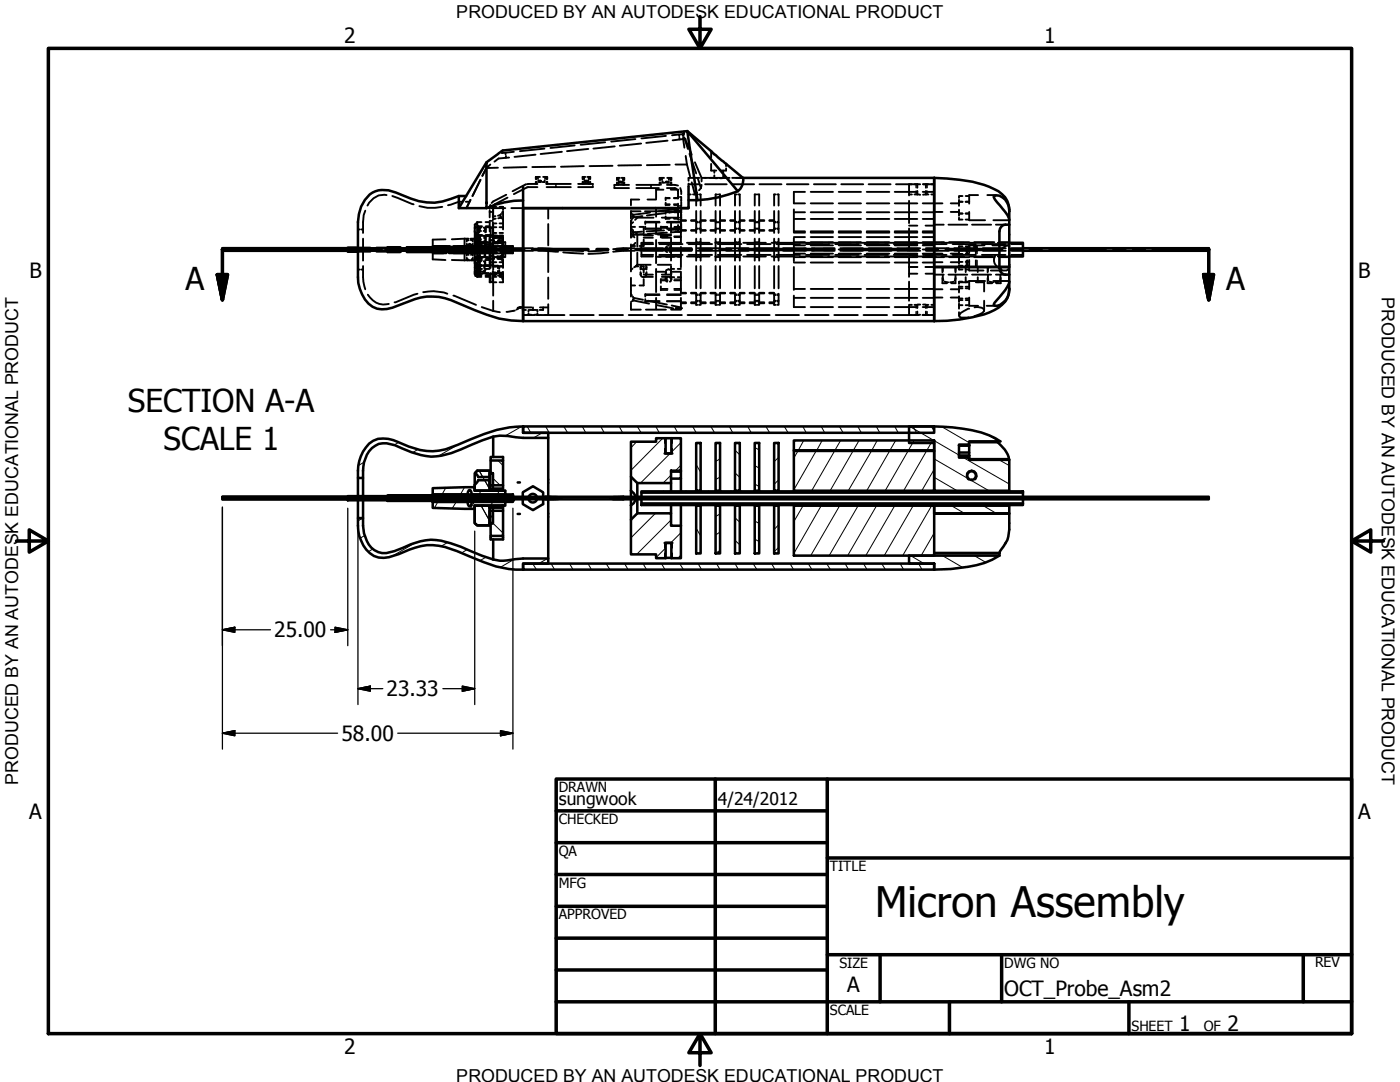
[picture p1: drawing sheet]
<svg xmlns="http://www.w3.org/2000/svg" width="279mm" height="216mm" viewBox="0 0 279 216" stroke-linecap="round" stroke-linejoin="round" font-family="sans-serif">
<defs><g id="words">
<text font-size="8.4" x="174.6" y="183">Micron Assembly</text>
<g font-size="6.3">
<text x="37" y="57.8">A</text>
<text x="244.7" y="57.8">A</text>
<text x="25.5" y="82.3">SECTION A-A</text>
<text x="32.6" y="89.8">SCALE 1</text>
</g>
<g font-size="4.2">
<text x="68.7" y="8.6">2</text>
<text x="208.4" y="8.6">1</text>
<text x="5.9" y="55.5">B</text>
<text x="271.1" y="55.5">B</text>
<text x="54.7" y="127.2">25.00</text>
<text x="77.2" y="138.9">23.33</text>
<text x="68.1" y="147.8">58.00</text>
<text x="5.8" y="163.4">A</text>
<text x="271" y="163.4">A</text>
<text x="169.1" y="198">A</text>
<text x="200.4" y="198.8">OCT_Probe_Asm2</text>
<text x="235.3" y="205.7">1</text>
<text x="245" y="205.7">2</text>
<text x="68.7" y="210.3">2</text>
<text x="208.4" y="210.3">1</text>
</g>
<g font-size="3.6">
<text x="91.1" y="3.6">PRODUCED BY AN AUTODESK EDUCATIONAL PRODUCT</text>
<text x="275.8" y="59.3" transform="rotate(90 275.8 59.3)">PRODUCED BY AN AUTODESK EDUCATIONAL PRODUCT</text>
<text x="3.6" y="156.6" transform="rotate(-90 3.6 156.6)">PRODUCED BY AN AUTODESK EDUCATIONAL PRODUCT</text>
<text x="91.1" y="215.9">PRODUCED BY AN AUTODESK EDUCATIONAL PRODUCT</text>
</g>
<g font-size="3.5">
<text x="111.5" y="160.6">sungwook</text>
<text x="143.3" y="160.7">4/24/2012</text>
</g>
<g font-size="2.8">
<text x="111.5" y="158">DRAWN</text>
<text x="111.5" y="164.4">CHECKED</text>
<text x="111.5" y="170.8">QA</text>
<text x="165.6" y="173.7">TITLE</text>
<text x="111.5" y="177.1">MFG</text>
<text x="111.5" y="183.5">APPROVED</text>
<text x="167.5" y="193.1">SIZE</text>
<text x="200.4" y="193.1">DWG NO</text>
<text x="262.4" y="193">REV</text>
<text x="165.6" y="202.5">SCALE</text>
<text x="225.8" y="205.7">SHEET</text>
<text x="240.2" y="205.7">OF</text>
</g>
</g></defs>
<!-- layer: Hidden (ANSI) -->
<g fill="none" stroke="#000" stroke-width=".38">
<path d="M77.2 38.9a3.4 3.4 0 0 0-3.9 2.1M78.3 39.1l4.2 1.7M93.9 39.9l-.8 1.6 .8-1.6M95.9 35.9l-1.6 3.2M97.9 32.8l-.8 .7-.8 1.6M99.4 33.5h-2.3l-.8 1.6M100.1 30.2v.1M100.9 30.5v.3M101 31.1v.4M101 38.9l-2.6 1.3-.3 .3M101.3 39.4l-2.7 1.5M101.6 31.4l-2.1 .2-.8 .7"/>
<path d="M102.6 30.3l-2.5 .2v-.1M105 36.8l-2.7 1.4M105.1 33.3l-4.6 .2M105.2 37.4l-2.6 1.3M105.3 37.3h2M106.9 30.9l-4.2 .4M106.9 36.3v.4M107 35.3l-.1 .5M107.1 35.3h.7M107.1 35.3v.5M107.1 36.3v.4M107.3 36.7l-2.1 .1"/>
<path d="M107.3 35.3l.1 .3M107.4 35.9l.1 .4h.4M107.6 36.3h.1M107.7 36.1l-.1 .1M107.8 36.1l.1 .1M107.9 36.3h.1M108.4 35.3h.7M108.6 29.7l-4.8 .5M108.7 35.9l-.1 .4h-.3M108.8 35.3v.3M109 35.3v.5M109 36.3v.4"/>
<path d="M109.1 37.3h4.8M109.1 36.7h4.8M109.2 35.3v.5M109.2 36.3v.4M110.8 33.3h-4.6M110.9 36.7v.2M110.9 37.1v.2M112.1 30.3l-4.2 .4M114.7 29l-4.8 .5M115.4 36.7h2.9v.2M116.3 36.3v.4M116.4 35.3h-.1v.5"/>
<path d="M116.5 35.3h.3M116.5 36.3v.4M116.5 33.1l-4.5 .2M116.6 35.6l-.1-.3v.5M116.6 35.9l.1 .4h.2M116.9 36.1h.1M116.9 36.1v.1M117.2 36.1v.1M117.2 35.3h.4M117.4 35.9l-.1 .4h-.1M117.4 29.7l-4.2 .5M117.5 35.6v-.3v.5"/>
<path d="M117.5 36.3v.4M117.7 35.3l.1 .5M117.8 36.3v.4M118.3 37.1v.2h-2.9M120.8 28.4l-4.9 .5M122.2 33.1h-4.5M122.6 37.3v.2h2.9M122.7 29.2l-4.3 .5M123.1 36.4v.5M123.2 35.5l-.1 .4M123.3 35.5h.1v.4M123.4 36.4v.5"/>
<path d="M123.5 36.1l.1 .3h.2M123.7 35.5h-.3v.3M123.7 36.4h.1M123.8 36.3h-.1M124 36.3h.1M124 35.5h.5M124 36.4h.1M124.3 36.1l-.1 .3h-.2M124.3 35.8l.1-.3v.4M124.4 36.4v.5M124.5 35.5l.1 .4M124.6 36.4v.5"/>
<path d="M125.5 36.9h-2.9v.2M126.8 27.7l-4.8 .6M127 37.5h4.5M127 36.9h4.5M127.6 39.8h-1.7v1.2M128 28.6l-4.3 .5M128 33h-4.6M129.2 39.8h1.7M129.9 36.9v.2M129.9 37.3v.2M131.6 36.4v.5M131.7 35.5l-.1 .4"/>
<path d="M131.8 35.5h.1M131.9 36.4v.5M132.1 35.5v.3M132.2 36.1l.1 .3h.4M132.4 37.8h-1.5v1.8M132.5 35.5h-.6v.4M132.8 39.4v.5M132.8 39.6h.9M132.9 36.4h.1M132.9 27.1l-4.9 .5M133 36.3h-.1M133.1 36.9l2.2 .1"/>
<path d="M133.1 36.3h.1M133.1 37.5h1.6l.3 .2M133.2 35.5h.6v.4M133.2 36.4h.1M133.2 28.1l-4.2 .4M133.5 36.1l-.1 .3h-.4M133.5 35.5v.3M133.7 32.9l-4.6 .1M133.8 35.5h.1M133.8 36.4v.5M133.9 37.8h1.4v.2M133.9 35.5l.1 .4"/>
<path d="M134 36.4v.5M134.5 39.6h.8M134.8 32.8h2.3M135.2 37.8l.1 .4M135.3 38v.3M135.3 38.4v1.2M135.3 39.3h.2M135.5 26.9l.1 .3M135.6 27.5v.3M135.8 37.5l.2 1.2M135.8 39.3h.2M136 39.4v.7"/>
<path d="M136.3 27.4v.3M136.3 27.7h.2M136.3 27.7l-2.1 .3M136.3 27.7l.3 1.8M136.4 27.1l-.1-.4v.4M136.5 26.2v.2M136.5 26.5v.2l-2.4 .3M136.5 27.4l.2 .3M136.5 27.7h.2M136.7 27.7l.6 2M136.7 27.7l1.3 3.2M136.8 31.1l.3 1.7"/>
<path d="M137.1 32.8l.6 2.4M137.4 38.8h.5M137.4 36.6v.6M137.4 36.8h2.2M137.6 30.7l1.3 3.9M138 36.4l.7 2.4M138.3 38.8h.4M138.7 32.4l1.3 3.1M139.1 38.4l-.4 .4M139.2 38.8h-.3v2.2M139.3 35.6l.6 1.9M139.5 38.8h.3v2.2"/>
<path d="M139.6 35.5h-2.2v.6M139.9 37.5l-.4 .5M140 35.5v.7M140 35.5h5.6M140 36.9l-.1 .6M140.7 36.8h4.3M141.9 32.7v1.3h1M141.9 30.2v1.2M142.6 35v.5l.5 .1M142.6 34v.5M143.1 38.8h-.3v2.2M143.4 38.8h.3v2.2"/>
<path d="M144.3 35v.5l-.6 .1M144.3 34v.5M144.9 33.6v.4h-.9M144.9 32.7v.4M146.1 35.5h2.2M146.1 36.8h4.4M147 38.8h-.3v2.2M147.3 38.8h.3v2.2M150.9 38.8h-.3v2.2M151.2 38.8h.3v2.2M151.6 36.8h4.4M154.8 38.8h-.3v2.2"/>
<path d="M155.1 38.8h.3v2.2M157 36.8h4.4M160.7 38.3h-2.3v2.3h2.3M161.8 38.3h4.4M162.4 36.8h4.4M167.4 38.3h4.4M167.9 36.8h4.4M173 38.3h4.5M173.4 36.8h4.3M178.6 38.3h4.5M178.8 36.8h4.3M181.4 38.8h.6"/>
<path d="M181.4 36.8v2.2M182.5 38.8h.6M183.1 38.8l.5 .1M183.1 38.1v.7M183.6 36.8h-.5v.7M184.1 38.3h2.3M184.8 38.8l-.6 .1M184.8 38.8h.5M184.8 38.1v.7M185.9 38.8h.5M186.4 36.8h-2.2h.6v.7M191.4 39.9v.4h.7h-.7v.8"/>
<path d="M192.1 39.1h-.7v.4M192.7 39.1h.7M195.2 38.9h-1.8v1.7M197 38.9h1.8M44.4 49.9h2.3M44.4 49.7h2.3M47.9 49.9h4.6M47.9 49.7h4.6M53.7 49.9h4.6M53.7 49.7h4.6M59.4 49.9h4.7M59.4 49.7h4.7"/>
<path d="M65.3 49.9h4.6M65.3 49.7h4.6M69.4 49.5h2.3M69.4 50h2.3M71.1 49.9h4.6M71.1 49.7h4.6M71.4 45.8h.4M71.4 53.8h.4M71.4 50.2h2.5M71.4 49.4h2.5M72.1 45.8h.4M72.1 53.8h.4"/>
<path d="M72.5 53.1a10.5 10.5 0 0 0 .4 4.6M72.5 47.6v4.4M72.6 49.5h4.9M72.6 50h4.9M72.9 42l-.3 .9-.1 3.6M73.4 58.8a3.7 3.7 0 0 0 4.2 1.8M75.1 50.2h5M75.1 49.4h5M76.8 49.9h4.7M76.8 49.7h4.7M77.3 50v.4h2.6M77.3 49.3h2.6"/>
<path d="M78.2 49.5h5.2M78.2 50h5.2M79.9 49.3h-2.6v.4M81.2 49.3h4.9M81.2 50.2h5.1M81.2 50.4h4.9M81.3 49.4h5M82.7 49.9h4.6M82.7 49.7h4.6M83.3 58.6l-4.6 1.7M83.7 41.1a8.9 8.9 0 0 0 4.6 .2M83.7 49.5h22.7"/>
<path d="M83.7 50h22.7M84.5 58.3a10.4 10.4 0 0 1 4.8 .3M86.4 49.1h3.4M86.4 50.4h2.1M86.4 49.2h2.1M86.4 50.5h2.7M86.4 50.5v1.3l2.5 .1M87.4 49.3h5M87.4 50.2h5.1M87.4 50.4h5M87.5 49.4h5M88.5 49.9h4.6"/>
<path d="M88.5 49.7h4.6M88.9 47.8h-2.5v1.3M89.6 50.4h4.3M89.6 49.2h4.3M89.6 50.5h4.3M90.2 51.9h2.5M90.5 59l4.5 1.8M90.5 49.1h7.5M92.3 40.3h-.7l-2.2 .7M92.7 47.6h.7M92.7 47.6v1.5M92.7 50.5v1.4"/>
<path d="M92.7 47.6l-2.5 .2M92.7 51.9h.7M93 40.3h.7M93.2 47.8l.3 .1M93.2 47.8v.4M93.2 48.6v.5M93.2 50.5v.5M93.2 51.4v.5M93.2 49.1h.4M93.2 49.1v.2M93.2 49.4v.2M93.2 50v.2"/>
<path d="M93.2 50.4v.1M93.3 49.3l.3 .2-.3 .3 .3 .3M93.3 50.2l.3 .2-.4 .1M93.3 51.7l-.1 .2h1.2l-.2-.2M93.5 50.1l-.3 .4 .3 .4M93.5 47.6l-.3 .2M93.6 49.1l-.3 .3M93.6 49.1h.1M93.6 49.3h5M93.6 50.2h5.1M93.6 50.4h5M93.6 50.1h.1"/>
<path d="M93.6 50.1l-.3 .2M93.7 49.4h5M93.8 49.1h.1M93.8 50.1h.1M93.9 49.1l.3 .3-.1-.6-.4-.2-.5 .5 .1 .3M93.9 47.6l.5 .2-.4 .1M93.9 50.4l.3 .1M93.9 50.1l.3 .2M94 50.1h.1l.1 .4M94.1 47.6h.6M94.1 51.9h.6M94.2 49.3l-.3 .2 .3 .2-.3 .4"/>
<path d="M94.2 50.2l-.3 .2M94.2 50.5l-.2 .4M94.2 49.1h-.3M94.2 49.9h4.7M94.2 49.7h4.7M94.2 49.1v.2M94.2 49.4v.2M94.2 50v.2M94.2 50.4v.1M94.4 47.8v.4M94.4 48.6v.5M94.4 50.5v.5"/>
<path d="M94.4 51.4v.5M94.7 49.5l.3 .9M94.7 44.8l.3-.1 .1 .1M94.7 45.3h.2M94.7 48.3h3.3M94.7 52.3l.3 .2h-.1v.9M94.7 51.3h3.2M94.7 44.8v.2M94.7 45.1v3.3M94.7 54.6l.2 .1M94.7 52.5l.2 .6M94.7 49.1l.3 .2"/>
<path d="M94.7 51.2l.3 .2M94.9 47.6h.3zM94.9 47.1l.3 .1M94.9 53l.3 .1M94.9 53.1l.3 .2M94.9 53.5h.3h-.3M94.9 48.6h.1M94.9 48l.3 .1M94.9 46.9l.3 .2-.3-.2M94.9 47.6h.3M94.9 48.3v.8M94.9 54.2v.9h.1"/>
<path d="M94.9 54.1h.3M94.9 47.9h.3M94.9 47.7h.3M94.9 48.3h.3v.8l.2-.2M94.9 54.9l.2 .2M94.9 53.3l-.2 .1M94.9 45.3l-.2 .4M94.9 44.7l-.2 .1M94.9 50.4h4.3M94.9 49.2h4.3M95 46.5l-.3-.2 .3 .7M95 47.8l-.3 .7v6.2l.2 .1"/>
<path d="M95 51.2l-.3 .9M95 46.5h-.1v.9M95 49.1l-.3 .2M95 47.3l-.3 .2M95 44.7l.2 .1M95 51.9l-.3 .2M95.1 54l-.2 .2 .3-.2M95.1 53.7l-.1 .4-.3 .1M95.1 45.3h1M95.1 52.5h.1M95.1 46.5h.1M95.1 54.9l1 .1"/>
<path d="M95.2 48.4l-.3 .1M95.2 46.5v.9l-.3-.2M95.2 54.5l-.3 .2M95.2 54.3l-.3 .1M95.2 48.5l-.3 .1M95.2 52.5v.9M95.2 54.2v.9M95.2 54.9l-.1 .2h.1M95.2 52.5l.2 .2M95.2 46.5l.2 .2M95.2 55.2h.1M95.2 44.3h.9"/>
<path d="M95.2 55.2h.9M95.2 52.7l.2 .2h.8M95.2 44.3v3M95.2 47.6v4.7M95.2 52.9v2.3M95.2 46.7l.2 .2M95.2 44.3l-.1 .2M95.2 49.5l.2 .2M95.2 51.7l.2 .2M95.3 45l.1 .1M95.4 54.9l-.2 .2M95.4 48.4l.3-.1-.3 .1"/>
<path d="M95.4 47.2l.3 .2-.3-.2M95.4 47.4l.3 .1M95.4 47.6h.3M95.4 47.2l.3 .2M95.4 53.2l.3 .1M95.4 53.4l.4 .3M95.4 53.1v.9l.3-.1v-.2l-.3-.1M95.4 53.3l.4 .2h-.3M95.4 48.7h.8M95.4 46.9h.8M95.4 54.7h.8M95.4 45.1v.6"/>
<path d="M95.4 46.3v1.2M95.4 48.1v.6M95.4 49.7v.7M95.4 50.9v.6M95.4 51.9v.6M95.4 54.7l-.1 .1M95.4 48.7l-.2 .2M95.4 46.9l-.2 .2M95.4 51.5l-.2 .3M95.4 51.5h.8M95.4 49.7h.8M95.4 45.1h.8"/>
<path d="M95.4 51.9h.8M95.5 48.1h.3v.5M95.5 54.1h.3M95.6 52.9l.2 .1M95.6 46.9l.2 .2M95.7 47.5l.1 .1h-.1M95.7 48.1v.2M95.7 47.4v.1M95.7 53.3v.1M95.7 47.6h.1M95.7 47.9l.1 .1zM95.7 48.3l.4 .1"/>
<path d="M95.7 48.1l-.3 .2M95.7 48.3l-.3 .1M95.7 48.1l-.3 .1M95.7 47.4l.1 .1M95.7 47.5l.1 .1M95.7 45.3v1.1M95.7 47.3v1.2M95.7 48.6v.1M95.7 50.5v.7M95.7 51.9v1.1M95.7 53.5v.7M95.7 54.2h-.3"/>
<path d="M95.7 53.4l.1 .1M95.7 47.9l-.3 .1M95.7 48.2v.1M95.8 53.9l-.1 .2-.3 .1M95.8 50.8v-.6l.5-.2 .3 .2 .2 .3-.1 .3M95.8 48.5v.5l.5 .1 .3-.1 .2-.3-.1-.2M95.8 47.7h-.4l.4 .2M95.8 47.8l-.4 .1h.4M95.8 48l-.1 .1M95.8 47.1v.5h-.3M95.8 53v.5M95.8 54v.5"/>
<path d="M95.8 53h1.2M95.8 54.5h1.2M95.8 54.5l-.2 .2M95.8 54.2l-.4 .2v.3M95.8 47.1h1.2M95.8 48.6h1.2M95.8 48.6l-.2 .2M95.8 48.1h-.1M95.8 53.9l-.1 .1a.95 .95 0 0 0 1.1 0l-.2-.1M95.8 51.1l-.1 .1 .1 .1 1-.1-.2-.1M95.8 48.1l-.1 .2M95.8 53.5v.1"/>
<path d="M95.8 54v.1M95.8 54.1l-.1 .1M95.9 53.7v.2M95.9 47.7v.2M96 52.1l-.2 .1-.1 .3 .1 .4 .2 .1M96 45.4l-.3 .3 .1 .3 .2 .1M96.1 53.1h-1M96.2 53.7h-.8l-.2 .1M96.5 52.1l.3 .4-.3 .5M96.5 45.4l.3 .3-.3 .4M96.6 47.1v.5M96.6 48.1v.5"/>
<path d="M96.6 53v.5M96.6 54v.5M96.8 48.3l-.3 .1M96.8 45.3v1.1M96.8 47.3v1.2M96.8 48.6v.1M96.8 50.5v.7M96.8 51.9v1.1M96.8 53.5v.5M96.9 44.3h.8M96.9 55.2h.8M96.9 45.3h1.1"/>
<path d="M96.9 53.1h.8M96.9 55h.8M97 53.7h.7M97 48.7h1M97 46.9h1M97 54.7h1M97 52.9h1M97 51.5h.7M97 49.7h.7M97 45.1h.7M97 51.9h.7M97.1 41.5h.4"/>
<path d="M97.7 45.5h.3M97.7 52.3h.3M97.7 54.9v1.4h.3M97.7 51.6h.9M97.7 47.9h.9M97.7 44.1h.3M97.7 42v1.4M97.7 44.4v1.8M97.7 46.9v2.2M97.7 50.5v3M97.7 42.3h.3M97.7 47.3h.3"/>
<path d="M97.9 40.9l-.2 .8M97.9 45.5v1.6M97.9 48.8v2.3M97.9 51.8v1.7M97.9 54.5v1.3M97.9 56v.3h.1M97.9 51.1h.7M97.9 51.6h.7M98 41.5h2.8M98.2 45.5h.2M98.2 45.3h.9M98.2 52.3h.9"/>
<path d="M98.2 56.3h.9M98.2 48.7h.2v4.3M98.2 53h1.2M98.2 54.5h1.2M98.2 47.1h1.2M98.2 48.6h1.2M98.2 44.1h.2M98.2 42.3h.2M98.2 46.9h.2M98.2 54.7h.2M98.2 52.9h.2M98.2 47.3h.2"/>
<path d="M98.2 49.1h4.2v.4M98.2 56.3h.2M98.4 47.4h.7M98.4 47h.7M98.4 55.2h.7M98.4 54.8h.7M98.4 44.6h.7M98.4 47.5h.7M98.4 41.3h.7M98.4 54.9h.5M98.4 54.4h.5M98.4 41.3v.4"/>
<path d="M98.4 42v1.4M98.4 44.4v3.2M98.4 54.1v2.2M98.4 47.2h.7M98.4 48.4h.7M98.4 53.2h.7M98.4 54.4h.7M98.4 46.5h.7M98.4 48.3h2.4v1M98.4 41.1v.2M98.4 41.5v2.1M98.4 44.6v4.1"/>
<path d="M98.4 49.7v4.1M98.4 54.9v4.1M98.9 43.1l-.5 .1M98.9 43.6l-.5 .2M99.3 51.6h.6l.2 .2M99.3 51.1l.6 .1M99.4 55l.5 .1 .1 .2M99.4 47.1v.5M99.4 48.1v.5M99.4 53v.5M99.4 54v.5M99.4 53v.1"/>
<path d="M99.4 47.1h.1M99.4 43.6l.5-.2 .2 .2M99.4 48.5v.1M99.4 47.9h.9v1.3h2.1M99.6 47.2v.4M99.6 53.2v.5M99.6 48v.4M99.6 54v.4M99.7 47.4h.7M99.7 47h.7M99.7 55.2h.7M99.7 54.8h.7"/>
<path d="M99.7 45.3h.7M99.7 44.6h.7M99.7 47.5h.7M99.7 52.3h.7M99.7 41.3h.7M99.7 47.2h.7M99.7 48.4h.7M99.7 53.2h.7M99.7 54.4h.7M99.7 46.5h.7M99.9 51.2v.3M99.9 43v.4v-.1"/>
<path d="M99.9 49.3h2.5M99.9 50.2h2.5M99.9 49.4h2.5M99.9 50.4h2.5M99.9 54.7v.4v-.3M100 42.7l-.2 .2-.4 .2M100.1 54.5h-.7M100.1 51l-.2 .2M100.1 49.9h2.3M100.1 49.7h2.3M100.2 55.6l.2 .2M100.2 52l.2 .3"/>
<path d="M100.3 43.6l.1 .2M100.4 41.4v.5M100.4 42.3v3.5M100.4 47.3v3.8M100.4 51.8v1.7M100.4 54.5v1.3M100.4 56v.3h-.7M100.4 54.2l-.1 .2M100.4 50.7l-.2 .2M100.4 42.2l-.2 .2M100.8 50.3v1h-2.4h1.9M102 41.5h2.4"/>
<path d="M102.4 50.4h-2.1v1.2h-.9M102.4 50v.5h-8.1M107.4 49.5l4 .2M107.4 50l4 .2M109.4 41.5v2.1M109.4 44.7v4.3M109.4 50v4.3M109.4 55.4v4.2M112.4 49.8l4 .3M112.4 50.4l4 .2M121.4 49.8l-4 .4M121.4 50.4l-4 .3"/>
<path d="M125.9 46.5l.7 .9M125.9 45.5l.5 .5M125.9 45.3h.8M125.9 42.1v1.5M125.9 48.8v5.4M125.9 55.4v3.8M125.9 42.2h1.9M125.9 57h.8M125.9 42.5l.1 .1M125.9 45.9l.1 .1M125.9 58.7l.2 .2M126.1 43.8l-.2 .3v3.2"/>
<path d="M126.1 47.2l-.2 .2M126.2 53.6l-.3 .2M126.2 46.2l.2 .2M126.3 59.2l.1 .2 1.9 .4M126.4 43v.3v-.2M126.4 44.3l-.5 .4M126.4 46.4v.3M126.4 59.5v.4v-.1M126.7 49.5h-2.3l-2 .2M126.7 50h-2.3l-2 .2M126.7 46.4l.5 .4M126.8 48.5l-.2 .3-.7 .3h.8"/>
<path d="M126.9 53.1l-.3 .2M126.9 53.1h.5M126.9 53v.1M127.2 46.8v2.4M127.2 50.4v2.4M127.2 52.8l-.1 .1M127.2 52.8h2.7M127.2 46.8h2.7M127.6 45.3h.9v1.2M127.8 49.5h4.5M127.8 50h4.5M127.8 53.3v.5"/>
<path d="M127.8 54.3v.5M128 54.5l-.2 .3 .2 .4 .4 .1 .4-.1 .2-.4-.1-.3M128 53l-.2 .3 .2 .4 .4 .1 .4-.1 .2-.4-.1-.3M128 53.1h.5v1.3M128 48.7h2.4M128 50.3v.9h2.3M128 50.9h2.4M128.1 46.2l-1.7 .2M128.2 43.1l-1.8 .3-.2 .2M128.3 46.7l-1.9 .2-.2 .2M128.5 47.8v1.3h-.9M128.5 55.7v1.3h-.9"/>
<path d="M128.5 47.4h1.8M128.5 47h1.8M128.5 55.2h1.8M128.5 54.8h1.8M128.7 42.2h3.8M128.8 44.4h2.8M128.8 45.6h2.8M128.8 44.2v.5M128.8 45.2v.5M128.8 58.7v.5M128.8 59.7v.5M128.8 58.9h2.8"/>
<path d="M129 53.3v.5M129 54.3v.5M129.7 42.4l-3.3 .5-.2-.2M130.3 48.5h-2.3v.8M130.4 43.4h-3.2l-.5 .5M130.9 41.5v1.7M130.9 44.4v2.3M130.9 47.9v4.6M130.9 53.7v4.6M130.9 59.4v2.3M130.9 51.2h1M130.9 54.2h1.7"/>
<path d="M131.3 52.8h2.6M131.3 46.8h2.6M131.4 51.2h4.6M131.4 48.5h4.6M131.6 48.7h4.6M131.6 50.9h4.6M131.9 45.5h1.3M131.9 47.2h1.3M131.9 45.2v.7M131.9 46.7v.7M131.9 55.7v.8M131.9 57.2v.7"/>
<path d="M131.9 55.9h1.3M131.9 57.7h1.3M132.1 47.4h1.8M132.1 47h1.8M132.1 43.4h3.4M132.1 55.2h1.8M132.1 54.8h1.8M132.5 46l-3.5 .2M132.7 42.5l-3.6 .5M132.8 40.4v.6M132.8 42.2v.5M132.8 43.2v.5"/>
<path d="M132.8 54.2v.5M132.8 55.2v.6M132.8 42.4h.9M132.8 43.6h.9M132.8 40.8h.9M132.9 51.2h1.7M133 54.5l-.2-.3 .2-.3 .4-.2 .5 .2 .1 .3-.1 .3M133.1 46.4l-3.8 .3M133.1 44.4h2.8M133.1 45.6h2.8M133.1 58.9h2.8M133.2 49.3l-.2 .1-.2 .4 .2 .4 .2 .1"/>
<path d="M133.2 55.4h-.2l-.2 .4 .2 .3 .2 .1M133.4 42.2h2.1M133.5 49.5h4.5M133.5 50h4.5M133.7 49.3l.2 .1 .1 .4-.1 .4-.2 .1M133.7 55.4h.2l.1 .4M133.9 53.7h.7M133.9 47.6v4.4M133.9 53.1v2.2h.7M134 55.8l-.1 .3-.2 .1M134 54.2v.5M134 55.2v.6"/>
<path d="M134.2 54.2h1.7M134.4 44.3h-.5v2.2M134.5 42.4h1M134.5 43.6h.8M134.5 40.8h.8M134.6 45.5h1.3M134.6 47.2h1.3M134.6 55.9h1.3M134.6 57.7h1.3M134.6 42h.7M134.7 41.7l-3.3 .5M134.8 46.2h1.1l-1.9 .2"/>
<path d="M134.9 44.3h.4M135.2 45.8l-1.8 .1M135.3 53.7h.6M135.3 51.2h.6M135.3 55.3h.6M135.3 42v1.5M135.3 44.9v1.4h.2M135.3 41.7l-.7 .1M135.3 40.6v1.2M135.3 42h.1M135.3 42.1h.2M135.3 42.2l-1.8 .2"/>
<path d="M135.3 42h.2M135.3 43.8h.2M135.3 41.1h.2M135.3 44.3h.2M135.3 45.8h.2M135.7 42.1h.2v1.3M135.7 46.3h.2M135.8 43.4h.2M135.8 42.2h.2M135.8 42h.2M135.8 43.8h.2M135.8 44.3h.2"/>
<path d="M135.9 45.8h-1.1M135.9 59.4v2.1h-1M135.9 44.6v1.4M135.9 46.1v2.2M135.9 49.3v4M135.9 54.4v4h1M135.9 44.1h1M135.9 58.5h1M135.9 45.9h1M135.9 46h1M135.9 43.9h1M136 42.7v1.1"/>
<path d="M136 41.7v.7h-.2M136 40.3v.8h-.2M136 42.4v.1M136 44.6v1M136 45.7v.1h-.2M137.1 51.2h4.5M137.1 48.5h4.5M137.4 48.7h4.7M137.4 50.9h4.7M137.9 44.1h1M137.9 58.5h1M137.9 58.4h1"/>
<path d="M137.9 45.9h1M137.9 46h1M137.9 43.9h1M138.9 44.4h.3M138.9 45.6h.3M138.9 58.9h.3M138.9 48.3h.3M138.9 42.1v4.4M138.9 47.6v4.4M138.9 53.1v4.4M138.9 58.6v2.2h.3M138.9 51.3h.3"/>
<path d="M139.2 49.5h4.6M139.2 50h4.6M139.5 44.4h.3M139.5 45.6h.3M139.5 58.9h.3M139.5 48.3h.3M139.5 51.3h.3M139.8 58.6v2.2h-.3M139.8 44.1h1M139.8 42.1v4.4M139.8 47.6v4.4M139.8 53.1v4.4"/>
<path d="M139.8 58.5h1M139.8 58.4h1M139.8 45.9h1M139.8 46h1M139.8 43.9h1M141.8 44.1h1M141.8 58.5h1M141.8 58.4h1M141.8 45.9h1M141.8 46h1M141.8 43.9h1M142.7 51.2h4.6"/>
<path d="M142.7 48.5h4.6M142.8 44.4h.3M142.8 45.6h.3M142.8 58.9h.3M142.8 48.3h.3M142.8 58.6v2.2h.3M142.8 51.3h.3M142.8 42.1v4.4M142.8 47.6v4.4M142.8 53.1v4.4M143.3 48.7h4.7M143.3 50.9h4.7"/>
<path d="M143.4 44.4h.3M143.4 45.6h.3M143.4 58.9h.3M143.4 48.3h.3M143.4 51.3h.3M143.7 58.6v2.2h-.3M143.7 44.1h1M143.7 42.1v4.4M143.7 47.6v4.4M143.7 53.1v4.4M143.7 58.5h1M143.7 58.4h1"/>
<path d="M143.7 45.9h1M143.7 46h1M143.7 43.9h1M144.9 49.5h4.5M144.9 50h4.5M145.7 44.1h1M145.7 58.5h1M145.7 58.4h1M145.7 45.9h1M145.7 46h1M145.7 43.9h1M146.7 44.4h.3"/>
<path d="M146.7 45.6h.3M146.7 58.9h.3M146.7 48.3h.3M146.7 58.6v2.2h.3M146.7 51.3h.3M146.7 42.1v4.4M146.7 47.6v4.4M146.7 53.1v4.4M147.3 44.4h.3M147.3 45.6h.3M147.3 58.9h.3M147.3 48.3h.3"/>
<path d="M147.3 51.3h.3M147.6 58.6v2.2h-.3M147.6 44.1h1M147.6 42.1v4.4M147.6 47.6v4.4M147.6 53.1v4.4M147.6 58.5h1M147.6 58.4h1M147.6 45.9h1M147.6 46h1M147.6 43.9h1M148.3 51.2h4.5"/>
<path d="M148.3 48.5h4.5M149.1 48.7h4.7M149.1 50.9h4.7M149.6 44.1h1M149.6 58.5h1M149.6 58.4h1M149.6 45.9h1M149.6 46h1M149.6 43.9h1M150.6 49.5h4.5M150.6 50h4.5M150.6 44.4h.3"/>
<path d="M150.6 45.6h.3M150.6 58.9h.3M150.6 48.3h.3M150.6 58.6v2.2h.3M150.6 51.3h.3M150.6 42.1v4.4M150.6 47.6v4.4M150.6 53.1v4.4M151.2 44.4h.3M151.2 45.6h.3M151.2 58.9h.3M151.2 48.3h.3"/>
<path d="M151.2 51.3h.3M151.5 58.6v2.2h-.3M151.5 44.1h1M151.5 42.1v4.4M151.5 47.6v4.4M151.5 53.1v4.4M151.5 58.5h1M151.5 58.4h1M151.5 45.9h1M151.5 46h1M151.5 43.9h1M153.5 44.1h1"/>
<path d="M153.5 58.5h1M153.5 58.4h1M153.5 45.9h1M153.5 46h1M153.5 43.9h1M154 51.2h4.5M154 48.5h4.5M154.5 44.4h.3M154.5 45.6h.3M154.5 58.9h.3M154.5 48.3h.3M154.5 58.6v2.2h.3"/>
<path d="M154.5 51.3h.3M154.5 42.1v4.4M154.5 47.6v4.4M154.5 53.1v4.4M154.9 48.7h4.7M154.9 50.9h4.7M155.1 44.4h.3M155.1 45.6h.3M155.1 58.9h.3M155.1 48.3h.3M155.1 51.3h.3M155.4 58.6v2.2h-.3"/>
<path d="M155.4 42.1v4.4M155.4 47.6v4.4M155.4 53.1v4.4M156.3 49.5h4.5M156.3 50h4.5M158.4 42.4h2.3M158.4 57.7h2.3M158.4 48.3h2.3M158.4 47.3h2.3M158.4 51.3h2.3M158.4 41.8v4.6M158.4 47.5v4.6"/>
<path d="M158.4 53.3v4.5M158.4 59v2.3h2.3M158.4 46.2h2.3M158.4 43.7h2.3M158.4 49h2.3M158.4 46.4h2.3M158.4 49.8h2.3M158.4 52.4h2.3M158.4 50.6h2.3M158.4 59.4h2.3M159.6 51.2h4.5M159.6 48.5h4.5"/>
<path d="M160.8 48.7h4.7M160.8 50.9h4.7M161.8 42.4h4.4M161.8 57.7h4.4M161.8 48.3h4.4M161.8 47.3h4.4M161.8 51.3h4.4M161.8 46.2h4.4M161.8 43.7h4.4M161.8 49h4.4M161.8 46.4h4.4M161.8 49.8h4.4"/>
<path d="M161.8 52.4h4.4M161.8 50.6h4.4M161.8 40.6h4.4M161.8 59.4h4.4M162 49.5h4.6M162 50h4.6M165.3 51.2h4.5M165.3 48.5h4.5M166.7 48.7h4.7M166.7 50.9h4.7M167.4 42.4h4.4M167.4 57.7h4.4"/>
<path d="M167.4 48.3h4.4M167.4 47.3h4.4M167.4 51.3h4.4M167.4 46.2h4.4M167.4 43.7h4.4M167.4 49h4.4M167.4 46.4h4.4M167.4 49.8h4.4M167.4 52.4h4.4M167.4 50.6h4.4M167.4 40.6h4.4M167.4 59.4h4.4"/>
<path d="M167.7 49.5h4.5M167.7 50h4.5M170.9 51.2h4.6M170.9 48.5h4.6M172.5 48.7h4.7M172.5 50.9h4.7M173 42.4h4.5M173 57.7h4.5M173 48.3h4.5M173 47.3h4.5M173 51.3h4.5M173 46.2h4.5"/>
<path d="M173 43.7h4.5M173 49h4.5M173 46.4h4.5M173 49.8h4.5M173 52.4h4.5M173 50.6h4.5M173 40.6h4.5M173 59.4h4.5M173.4 49.5h4.5M173.4 50h4.5M176.6 51.2h4.5M176.6 48.5h4.5"/>
<path d="M178.4 48.7h4.7M178.4 50.9h4.7M178.6 42.4h4.5M178.6 57.7h4.5M178.6 48.3h4.5M178.6 47.3h4.5M178.6 51.3h4.5M178.6 46.2h4.5M178.6 43.7h4.5M178.6 49h4.5M178.6 46.4h4.5M178.6 49.8h4.5"/>
<path d="M178.6 52.4h4.5M178.6 50.6h4.5M178.6 40.6h4.5M178.6 59.4h4.5M179.1 49.5h4.5M179.1 50h4.5M181.4 48.6h1.7M181.4 40.1v4.4M181.4 45.6v4.4M181.4 51.1v4.1M181.4 56.2v3.8M181.4 51.1h1.7"/>
<path d="M181.4 53.3h1.7M181.4 45h1.7M181.4 54.6h1.7M182.2 51.2h4.6M182.2 48.5h4.6M184.1 42.4h2.3M184.1 57.7h2.3M184.1 48.3h4.3M184.1 47.3h2.3M184.1 51.3h4.3M184.1 46.2h2.3M184.1 43.7h2.3"/>
<path d="M184.1 49h2.3M184.1 46.4h2.3M184.1 49.8h2.3M184.1 52.4h2.3M184.1 50.6h4M184.1 40.6h4M184.1 59.4h2.3M184.2 48.7h4.7M184.2 50.9h4.7M184.7 48.6h1.7M184.7 51.1h1.7M184.7 53.3h1.7"/>
<path d="M184.7 45h1.7M184.7 54.6h1.7M184.8 49.5h4.6M184.8 50h4.6M186.4 54.8h1.9M186.4 52.3h1.7M186.4 42.3h1.7M186.4 44.8h1.9M186.4 59.4h1.7M186.4 57.7h1.7M187.9 51.2h4.5M187.9 48.5h4.5"/>
<path d="M188.1 55.4v1.1h.9M188.1 53.3v1.1M188.2 54.9l.1 1M188.2 53.3v.8M188.5 56.2l.7 .1M189.3 54.8h3.7M189.3 44.8h3.7M189.4 48.3h4M189.4 51.3h4M189.7 52.3h1.7M189.7 42.3h1.7M189.7 50.6h1.7"/>
<path d="M189.7 40.6h1.7M189.7 59.4h1.7M189.7 57.7h1.7M190.1 48.7h4.7M190.1 50.9h4.7M190.3 56.2l-.7 .1M190.4 49.5h4.6M190.4 50h4.6M190.7 55.6l-.1 .3M190.7 53.3v1.1M190.7 54.9v1.6h-.8M191.4 49.7v1"/>
<path d="M191.4 41.8v.8h.7h-.7v.5M191.4 56.3h1.7M191.4 53h.7M191.4 43.4v.4h.7M191.4 53.7v.1h.7M191.4 51.5v1.1M191.4 53v.5M191.4 57.1v.4M191.4 59.1v.8M191.4 52.3h.7M191.4 50.7h.7M191.4 50h.7"/>
<path d="M191.4 59.6h.7M191.4 57.2h.7M192.1 56.2h-.7v.4M192.1 57.5h-.7v.9M192.1 59.9h-.7v.4M192.1 49.1h-.7v.3M192.7 53h.7M192.7 43.8h.7M192.7 40.3h.7M192.7 53.8h.7v.2h2.9M192.7 52.3h.7M192.7 42.6h.7"/>
<path d="M192.7 50.7h.7M192.7 49.1h.7M192.7 50h.7M192.7 59.6h.7M192.7 57.2h.7M192.7 56.2h.7M192.7 57.5h.7M192.7 59.9h.7M192.7 53.3v1M192.7 55.3v1M192.8 49.3h.7M193 49.3v1.3"/>
<path d="M193 51.9v1.4M193.4 42.3v1.6h3.2M193.4 51.9v1.6M193.4 59.4v1.6h1.8M193.5 51.2h4.6M193.5 48.5h4.6M194 54.8h3.8M194 44.8h3.8M194.3 49.3h.7M194.4 48.3h4M194.4 51.3h4M194.8 56.3h1.6v1.9"/>
<path d="M194.8 49.3v1.3M194.8 51.9v1.4M195.1 53.3v1M195.1 55.3v1M196 48.7h4.7M196 50.9h4.7M196.2 49.5h4.5M196.2 50h4.5M196.5 49h-3.1v1.4M196.6 56.1h-3.2v1.6M197.1 55.4v1.1h.9M197.1 53.3v1.1"/>
<path d="M197.2 54.9v1M197.2 53.3v.8M197.5 56.2l.7 .1M197.7 54h3M198.1 49h3M198.2 43.9h3.2M198.2 56.1h3.2M198.6 51a1.9 1.9 0 0 0 1.3 2.8M198.8 54.8h1.9M198.8 44.8h1.9M199.1 51.2h2.3M199.1 48.5h2.3"/>
<path d="M199.3 56.2l-.7 .1M199.4 48.3h2M199.4 51.3h2M199.6 54.9v1M199.6 53.3v.8M199.7 55.4v1.1h-.9M199.7 53.3v1.1M201.4 49.5l-.1-.5h-.4l-1.4 1M201.4 53.1a.75 .75 0 0 1-.6 .9M201.4 52.8v.2M201.8 48.7h2.4M201.8 50.9h2.4"/>
<path d="M201.9 49.5h2.3M201.9 50h2.3M96.1 61.3l2.3 .7M98.4 62l1.4 .3M98.4 60v2M102.7 62l-1.6 .2M103.6 61.3l-.3 .1M103.6 61.5l-.5 .3M103.6 61.3h.2l-.2 .1M103.8 61.3h.2l-.2 .1M104.2 61.3h1.9M104.3 61.7v.1h.7"/>
<path d="M104.3 61.3v.2M104.4 62.9h2.3M105.5 62.5v.4l.5-.1M105.5 61.8v.4M105.7 61.8h1.4M106.4 61.3v.2M106.4 61.7v.1M106.7 62.8l.6 .1M107.3 62.9h5.3M107.3 61.8v.4M107.3 62.5v.4M107.8 61.3h1.6"/>
<path d="M108.4 61.7v.1h-.7M108.4 61.3v.2M109.4 60.7v2.2M113.8 62.9h4.7M119.6 62.9h4.7M125.5 62.9h4.7M125.9 60.5v1.3h2M126 60.1l-.1 .2M126.2 60.1l.2-.2 3.1 .7M128.8 60.1h2.8M128.9 61.8h4M129.3 60l3.8 .8"/>
<path d="M131.1 60.9l3.3 .6M131.4 62.9h4.7M133.1 60.1h2.8M134 61l1.9 .3M134.9 61.5l1 .1M135.9 61.7v.1h-2M135.9 60.3h1M135.9 60.5h1M137.2 62.9h4.7M137.9 60.3h1M137.9 60.5h1M138.9 60h.3"/>
<path d="M139.5 60h.3M139.8 60.3h1M139.8 60.5h1M141.8 60.3h1M141.8 60.5h1M142.8 60h.3M143.1 62.9h4.7M143.4 60h.3M143.7 60.3h1M143.7 60.5h1M145.7 60.3h1M145.7 60.5h1"/>
<path d="M146.7 60h.3M147.3 60h.3M147.6 60.3h1M147.6 60.5h1M148.9 62.9h4.7M149.6 60.3h1M149.6 60.5h1M150.6 60h.3M151.2 60h.3M151.5 60.3h1M151.5 60.5h1M153.5 60.3h1"/>
<path d="M153.5 60.5h1M154.5 60h.3M154.8 62.9h4.6M155.1 60h.3M160.7 62.9h4.7M161.8 61.3h4.4M166.5 62.9h4.7M167.4 61.3h4.4M172.3 62.9h4.7M173 61.3h4.5M178.2 62.9h4.9M178.6 61.3h4.5"/>
<path d="M181.4 60.8h.6M181.4 61v1.9M182.5 60.8h.6M183.1 60.8v.7M183.1 62.2v.7M183.6 60.8h-.5M183.6 62.8l-.5 .1M184.1 62.9h2.3M184.1 61.3h2.3M184.2 60.8h.6M184.8 62.2v.7l-.6-.1M184.8 60.8h.5"/>
<path d="M184.8 60.8v.7M185.9 60.8h.5M191.4 60.6v1M191.4 62.3v.7M191.4 60.9h.7M192.7 60.9h.7M193.4 61.6a3.9 3.9 0 0 0-1.9 1.3v.3l.4 .2 1.4-.1M194.5 61.3h1.1a.76 .76 0 0 1 .8 .7 4.1 4.1 0 0 1-2 1.1M196.4 60v1.9M196.9 61h1.8"/>
</g>
<!-- layer: Hidden Narrow (ANSI) -->
<g fill="none" stroke="#000" stroke-width=".25">
<path d="M132.8 39.4h.9M134.5 39.4h.8M182.8 36.8v.7M182.8 38.1v.7M185 36.8v.7M185 38.1v.7M95.5 45.3v1.1M95.5 47.3v1M96.6 53.1h1M96.6 54.4h1M96.6 47.2h1M96.6 48.5h1"/>
<path d="M97 45.3v1.1M97 47.3v1M98.4 47.1h.7M98.4 48.6h.7M98.4 53h.7M98.4 54.5h.7M98.6 53.1h.9M98.6 54.4h.9M98.6 47.2h.9M98.6 48.5h.9M99.7 47.1h.7M99.7 48.6h.7"/>
<path d="M99.7 53h.7M99.7 54.5h.7M128.8 44.2h2.8M128.8 45.7h2.8M128.8 58.7h2.8M131.9 45.2h1.3M131.9 47.4h1.3M131.9 55.7h1.3M131.9 57.9h1.3M132.8 50.2a.75 .75 0 0 1 .6-1.2 .75 .75 0 0 1 .6 1.2M132.8 42.2h.9M132.8 43.7h.9"/>
<path d="M132.8 41h.9M133.1 44.2h2.8M133.1 45.7h2.8M133.1 58.7h2.8M134.5 42.2h.8M134.5 43.7h.8M134.5 41h.8M134.6 45.2h1.3M134.6 47.4h1.3M134.6 55.7h1.3M134.6 57.9h1.3M138.9 44.2h.3"/>
<path d="M138.9 45.7h.3M138.9 58.7h.3M139.5 44.2h.3M139.5 45.7h.3M139.5 58.7h.3M142.8 44.2h.3M142.8 45.7h.3M142.8 58.7h.3M143.4 44.2h.3M143.4 45.7h.3M143.4 58.7h.3M146.7 44.2h.3"/>
<path d="M146.7 45.7h.3M146.7 58.7h.3M147.3 44.2h.3M147.3 45.7h.3M147.3 58.7h.3M150.6 44.2h.3M150.6 45.7h.3M150.6 58.7h.3M151.2 44.2h.3M151.2 45.7h.3M151.2 58.7h.3M154.5 44.2h.3"/>
<path d="M154.5 45.7h.3M154.5 58.7h.3M155.1 44.2h.3M155.1 45.7h.3M155.1 58.7h.3M192.8 49.3v1.3M192.8 51.9v1.4M195 49.3v1.3M195 51.9v1.4M128.8 60.2h2.8M133.1 60.2h2.8M138.9 60.2h.3"/>
<path d="M139.5 60.2h.3M142.8 60.2h.3M143.4 60.2h.3M146.7 60.2h.3M147.3 60.2h.3M150.6 60.2h.3M151.2 60.2h.3M154.5 60.2h.3M155.1 60.2h.3M182.8 60.8v.7M182.8 62.2v.7M185 60.8v.7"/>
<path d="M185 62.2v.7M132.7 87.4v1.1M132.7 89.5v1M134.2 87.4v1.1M134.2 89.5v1M193.3 95.8a1.09 1.09 0 0 1 0-1.8 1.12 1.12 0 0 1 1.4 .2 1.12 1.12 0 0 1 .1 1.4l-.2 .2M132.7 108.3v1M132.7 110.4v1M134.2 108.3v1M134.2 110.4v1"/>
</g>
<!-- layer: Hidden (ANSI) -->
<g fill="#000">
<circle cx="107.9" cy="36.1" r=".19"/>
<circle cx="117.2" cy="36.1" r=".19"/>
<circle cx="124" cy="36.3" r=".19"/>
<circle cx="133.2" cy="36.3" r=".19"/>
<circle cx="136.7" cy="27.7" r=".19"/>
<circle cx="94.7" cy="44.8" r=".19"/>
<circle cx="94.9" cy="46.9" r=".19"/>
<circle cx="94.9" cy="48.4" r=".19"/>
<circle cx="94.9" cy="48.1" r=".19"/>
<circle cx="94.9" cy="48.7" r=".19"/>
<circle cx="95.7" cy="54.2" r=".19"/>
<circle cx="95.7" cy="48.1" r=".19"/>
<circle cx="95.7" cy="48.3" r=".19"/>
<circle cx="95.7" cy="47.5" r=".19"/>
<circle cx="95.7" cy="47.9" r=".19"/>
<circle cx="95.7" cy="47.8" r=".19"/>
<circle cx="95.7" cy="53.5" r=".19"/>
<circle cx="95.7" cy="53.7" r=".19"/>
<circle cx="95.7" cy="47.4" r=".19"/>
<circle cx="95.7" cy="48.2" r=".19"/>
<circle cx="95.7" cy="47.6" r=".19"/>
<circle cx="95.7" cy="47.7" r=".19"/>
<circle cx="95.7" cy="53.9" r=".19"/>
<circle cx="126.4" cy="43.3" r=".19"/>
<circle cx="103.8" cy="61.3" r=".19"/>
<circle cx="135.9" cy="61.5" r=".19"/>
</g>
<!-- layer: Visible (ANSI) -->
<g fill="none" stroke="#000" stroke-width=".51">
<path d="M91.6 39.1a12.3 12.3 0 0 1-8 1l-4.6-1.7a4.8 4.8 0 0 0-6.9 2.8l-.5 1.5-.2 1.6v11a7.3 7.3 0 0 0 3 5.9 4.8 4.8 0 0 0 3.9 .2l2.2-.8a11.4 11.4 0 0 1 9.5-.7l4.8 2a21.7 21.7 0 0 0 9.6 2.2v-22.6M93 39.1h-1.4v2.4M97.1 32.4l3.2-2.4 36.9-3.8 11.1 9.3M97.1 32.4v9.1h-5.5zM104.4 37.2v4.3h33v-4.3M147.3 38.2l-10.1-12 2 13.7M148.3 35.5a2.88 2.88 0 0 1-1 2.7 24.4 24.4 0 0 1-9.9 1.7M148.3 35.5h38.1M186.4 35.5a35.5 35.5 0 0 1 11 1.8 5.3 5.3 0 0 1 4 4.5v11.5h-15M186.4 35.5v28.6M44.4 49.5h25h-25v.5h25h-25M71.4 49.4h-2v.8h2"/>
<path d="M104.4 41.5v22.6h82M104.4 40a17.9 17.9 0 0 0-7.3 1.5M104.4 41.5h33M199.5 53.3h1.9v1.5M201.4 44.8a1.47 1.47 0 0 0-1.9 1.4v7.3a1.46 1.46 0 0 0 1.9 1.3M201.4 42.2a2.76 2.76 0 0 0-2.9-3.1h-.1a1.59 1.59 0 0 0 .6 1.3l1.1 1.3a4.3 4.3 0 0 1 1.3 2.2M201.4 54.8v3a4.7 4.7 0 0 1-3 4.1 28.7 28.7 0 0 1-12 2.2M201.4 56.2a10.2 10.2 0 0 1-2.9 4.2l-.2 .4 .1 .2a1.54 1.54 0 0 0 1.7-.5 3.2 3.2 0 0 0 1.3-2.9M201.4 48.5h2.8v2.7h-2.8M204.2 49.5h37v.5h-37M44.4 99.1h65l2.6 .3-1.6 .2h-66zM44.4 99.1h58v.2h-58z"/>
<path d="M44.4 99.5h58v.1h-58zM69.4 99h33v.1h-33zM69.4 99.6h33v.2h-33zM71.4 95.4v3.6M71.4 99.8v3.6M72.5 95.4v3.6M72.5 99.8v3.6M73.7 88.5a5.3 5.3 0 0 1 5.7-.3 13.5 13.5 0 0 0 8.2 1.7l1.3-.2 2.4-.9a41.5 41.5 0 0 1 10.4-3.5l2.7-.2v1.3h5v1l-6.5-.2a9.6 9.6 0 0 0-6.7 .7 48.7 48.7 0 0 1-8.1 3 12.2 12.2 0 0 1-7.7-1.4 6.3 6.3 0 0 0-4.8-.9 5.4 5.4 0 0 0-3.1 5.3v1.5h-1.1a8.5 8.5 0 0 1 2.3-6.9zM77.3 98.9h25.1zM77.3 99.8h25.1v.1h-25.1zM77.3 98.9v.1M86.4 98.7h16v.1h-16z"/>
<path d="M86.4 98.8v.1M86.4 99.9v.1M93.3 98.7h-6.9v-1.3l8.3-.2v.7h6.1v.8h-6.6M93.3 98.7l.3-.9h.3l.3 .9M93.3 98.7h.1M94.1 98.7h.1M94.7 94.4l.5-.5h2.5v3.6h2.6v.4h-5.6zM95.2 93.9h2.5v1.3h-2.3l-.5-.8zM95.4 95.8h2.3v1.7h2.6v.4h-5.6v-1.1zM97.7 94.4h.7v2.5h-.7zM97.9 91.9h2.5v4.9h-2v-2.4h-.5zM97.9 91.9v-.7h2.5v.7"/>
<path d="M98.4 96.9v.6M98.4 87.1v4.1M100.4 96.8v1.1M102.4 98.8v.1M102.4 98.9v.1M102.4 99.9v.1M103.3 96.3h.5M104.3 99.6v1l2.1 1.2 2-1.2v-1M104.3 99.1v-.9l2.1-1.2 2 1.2v.9M104.4 85.1h82v1.3h-82zM105.5 99.2a.86 .86 0 0 1 .8-.6 .86 .86 0 0 1 .9 .6M107.2 99.6a.86 .86 0 0 1-.9 .7 .86 .86 0 0 1-.8-.6"/>
<path d="M108.8 99.6h15.6M108.8 99.1h15.6M109.4 87.4v11.7M109.4 99.6v11.8M124.4 99.1h116.8v.5h-116.8M124.4 99.1l-1.8 .1-.8 .2a4.1 4.1 0 0 0 2.6 .2M125.9 88.1h5v-.7h1.9v3.1h1.2v-3.1h1.9v6.5h-2v2.5h-6.7l-1.3-1.3zM125.9 97.9l.6 .5 .3 .7M125.9 95.1v4M125.9 99.6v4.1M126.8 99.6l-.3 .8-.6 .4M127.2 96.4v2.7"/>
<path d="M127.2 99.6v2.8M128 98h76.2v.3h-76.2zM128 98.3v.8M128 99.6v.9M132.7 90.5h1.5M132.8 87.4h1.2M133.9 94.1h2v1.4h-2M133.9 96.4v1.6M135.9 93.9v.2M135.9 95.5v2.5M138.9 88.4h.9v9.5h-.9zM138.9 97.9v.1"/>
<path d="M139.8 97.9v.1M142.8 88.4h.9v9.5h-.9zM142.8 97.9v.1M143.7 97.9v.1M146.7 88.4h.9v9.5h-.9zM146.7 97.9v.1M147.6 97.9v.1M150.6 88.4h.9v9.5h-.9zM150.6 97.9v.1M151.5 97.9v.1M154.5 88.4h.9v9.5h-.9zM154.5 97.9v.1"/>
<path d="M155.4 97.9v.1M158.4 87.9h28v2h-28zM158.4 90h28v7.9h-28zM158.4 89.9v.1M158.4 97.9v.1M181.4 85.1a47.1 47.1 0 0 1 14.4 1.2l1.6 .6 2.2 1.2h-6.2v.6h-2v2.6h2v.5h8v6.1h-15v-9.5h-5zM186.4 97.9v.1M191.4 88.9h2M191.4 90.9h2M191.4 90.3h2M193.4 88.9v2M193.4 88.7v.2"/>
<path d="M193.4 90.9v.4M193.4 91.6h8M193.4 88.2h5.7M198.9 88.1l.2 .1M199.1 88.2a5.7 5.7 0 0 1 2.3 3.4M201.4 91.6v.2M201.4 97.9v.1M204.2 98.3v.8M204.2 99.6v.9M71.4 103.4h1.1a7.7 7.7 0 0 0 1.6 5.9 3.9 3.9 0 0 0 4.6 .7l1.6-.7a11.4 11.4 0 0 1 9.6-.9l2 .7a32.6 32.6 0 0 0 7.9 2.8h.7a40.3 40.3 0 0 1 8.9-.5v1.1h-5v1.2a18.2 18.2 0 0 1-7.9-1.6l-2.7-1a18.3 18.3 0 0 0-7.4-2.3 13.2 13.2 0 0 0-6.8 1.8 5.4 5.4 0 0 1-5.8-.2 8.2 8.2 0 0 1-2.4-7zM86.4 100h16v.1h-16zM93.2 100.1h.1"/>
<path d="M93.3 100.1h-6.9v1.2l8.3 .2v-.6h6.1v-.8h-6.6M93.3 100.1l.3 .9h.3l.3-.9M94.2 100.1h.1M94.7 100.9h5.6v.4h-2.6v3.5h-2.5l-.5-.4zM96.1 100.9h.3M97.7 101.9h.7v2.5h-.7zM97.9 106.9v.7h2.5v-.7M98.4 101.9h2v5h-2.5v-2.5h.5zM98.4 101.3v.6M98.4 107.6v4M100.4 100.9v1M103.3 102.6h.5"/>
<path d="M104.4 112.5h82v1.2h-82zM125.9 103.7l1.3-1.3h6.7v2.5h2v6.5h-1.9v-3.1h-1.2v3.1h-1.9v-.8h-5zM128 100.5h76.2v.3h-76.2zM132.7 108.3h1.5M132.8 111.4h1.2M133.9 100.8v1.6M135.9 100.8v4.1M138.9 100.9h.9v9.5h-.9zM138.9 100.8v.1M139.8 100.8v.1M142.8 100.9h.9v9.5h-.9zM142.8 100.8v.1"/>
<path d="M143.7 100.8v.1M146.7 100.9h.9v9.5h-.9zM146.7 100.8v.1M147.6 100.8v.1M150.6 100.9h.9v9.5h-.9zM150.6 100.8v.1M151.5 100.8v.1M154.5 100.9h.9v9.5h-.9zM154.5 100.8v.1M155.4 100.8v.1M158.4 100.9h28v10h-28zM158.4 100.8v.1"/>
<path d="M186.4 100.9h15v1.5h-15zM186.4 100.8v.1M186.4 110.4h13.1M199.5 110.9h-18.1v1.6h5M199.5 110.9a14.9 14.9 0 0 1-6.3 2.2l-3.4 .4-3.4 .2v-1.2M201.4 102.4l-15 .1h15a14.8 14.8 0 0 1-.4 5.3l-.7 1.2a2.14 2.14 0 0 0-.8 1.9M201.4 100.8v.1"/>
<circle cx="193.9" cy="94.9" r=".86"/>
</g>
<g fill="#000">
<circle cx="77.3" cy="99.8" r=".25"/>
<circle cx="86.4" cy="98.7" r=".25"/>
<circle cx="100.3" cy="97.9" r=".25"/>
<circle cx="100.8" cy="98.7" r=".25"/>
<circle cx="102.4" cy="99.8" r=".25"/>
<circle cx="86.4" cy="100.1" r=".25"/>
<circle cx="100.3" cy="100.9" r=".25"/>
<circle cx="100.8" cy="100.1" r=".25"/>
</g>
<!-- layer: Section Line (ANSI) -->
<g fill="none" stroke="#000" stroke-width=".7">
<path d="M43.4 54.8h2l-1 5zM55.4 49.8h-11v10M57.2 49.8h2.1M61.1 49.8h2.1M65 49.8h11.1M77.9 49.8h2M81.7 49.8h2.2M85.7 49.8h11M98.5 49.8h2.1M102.4 49.8h2.1M106.3 49.8h11M119.1 49.8h2.2"/>
<path d="M123.1 49.8h2.1M126.9 49.8h11.1M139.8 49.8h2.1M143.7 49.8h2.1M147.6 49.8h11M160.4 49.8h2.2M164.3 49.8h2.1M168.2 49.8h11.1M181 49.8h2.2M185 49.8h2.1M188.8 49.8h11.1M201.7 49.8h2.1"/>
<path d="M205.6 49.8h2.2M209.5 49.8h11M222.3 49.8h2.2M226.3 49.8h2.1M230.2 49.8h11v10M240.2 54.8h2l-1 5z"/>
</g>
<path d="M43.4 54.8l1 5zM43.4 54.8h2l-1 5zM240.2 54.8l1 5zM240.2 54.8h2l-1 5z" fill="#000" stroke="#000" stroke-width=".7"/>
<!-- layer: Border (ANSI) -->
<g fill="none" stroke="#000" stroke-width=".7">
<path d="M9.7 9.7h260v196.5h-260zM139.7 3.3v6.4l-2.2-3.9h4.4l-2.2 3.9M3.3 107.9h6.4l-3.9-2.2v4.5l3.9-2.3M269.7 107.9l3.9 2.3v-4.5l-3.9 2.2h6.4M111 155.4h158.7v50.8h-158.7zM142.7 155.4v50.8M165.1 155.4v50.8M111 161.8h54.1M111 168.1h54.1M111 174.5h54.1M165.1 171.2h104.6M111 180.8h54.1"/>
<path d="M111 187.2h54.1M111 193.5h54.1M111 199.9h158.7M165.1 190.5h104.6M175.6 190.5v9.4M189.5 199.9v6.3M199.9 190.5v9.4M225.3 199.9v6.3M260.1 190.5v9.4M139.7 206.2l2.2 3.9h-4.4l2.2-3.9v6.4"/>
</g>
<!-- layer: Hatch (ANSI) -->
<g fill="none" stroke="#000" stroke-width=".2">
<path d="M47.3 99.5l-.2 .1M47.6 99.1l-.3 .5M48 99.1l-.2 .2M51.3 99.1l-.3 .5M53.7 99.5l-.2 .1M54.4 99.1l-.3 .2M54.9 99.1l-.2 .5M58.6 99.1l-.3 .5M60 99.5l-.2 .1M60.7 99.1l-.2 .2M62.3 99.1l-.3 .5M66 99.1l-.3 .5"/>
<path d="M66.4 99.5l-.2 .1M67.1 99.1l-.3 .2M69.6 99.1l-.3 .5M72.3 99l.2 .1M72.7 92.2l-1.2 .7M72.7 99.5l-.2 .1M73.3 99.1l-.3 .5M73.4 99.1l-.2 .2M73.4 99.6l.3 .2M77 99.1l-.4 .5M78.6 99l.3 .1M79.1 99.5l-.2 .1"/>
<path d="M79.5 99.8l-.1 .1M79.6 88.3l-1 .5M79.8 99.1l-.3 .2M79.8 99.6l.2 .2M80.5 98.9h-.1M80.6 99.1l-.3 .5M83.4 89.7l-1 .6M83.9 99.8v.1M84.3 99.1l-.3 .5M85 99l.2 .1M85 98.9h-.2M85.4 99.5l-.2 .1"/>
<path d="M86.1 99.1l-.2 .2M86.1 99.6l.3 .2M87.9 99.1l-.3 .5M88.5 99.8l-.1 .1M89 97.3l-.8 1.4 .1 .1M89.5 98.9h-.2M91.3 88.8l-3.8 2.2M91.3 99l.3 .1M91.6 99.1l-.3 .5M91.8 99.5l-.2 .1M92.5 99.1l-.3 .2M92.5 99.6l.2 .2"/>
<path d="M92.6 98.7l.2 .1M92.7 97.2l-.8 1.5M93 99.8l-.2 .1M93.9 98.9h.1M95.2 99.1l-.2 .5M96 97.9l-.4 .8M96.3 95.2l-.7-1.3 2.3 4-1.2-2.1M97.2 98.7l.1 .1M97.5 99.8l-.2 .1M97.7 99l.2 .1M98 94.4l-.3 .5M98.1 99.5l-.2 .1"/>
<path d="M98.4 95.4l1.4 1.4M98.4 98.9h.1M98.8 99.1l-.2 .2M98.8 99.6l.3 .2M98.9 99.1l-.2 .5M99.4 91.9l1 1M99.6 97.9l-.3 .8M101.7 98.7l.1 .1M101.9 99.8v.1M102.6 99.1l-.3 .5M104 85.2l-3.1 1.7M105.2 85.1l.7 1.3"/>
<path d="M106.3 99.1l-.3 .5M108.2 86.4l-1.7 1M108.9 85.1l.7 1.3M109.9 99.2l-.2 .4M112.5 85.1l.8 1.3M116.2 85.1l.7 1.3M119.9 85.1l.7 1.3M123.6 85.1l.7 1.3M124.6 99.1l-.3 .5M127.1 88.1l-1.2 1.2M127.2 85.1l.8 1.3M128 98.1l.3 .2"/>
<path d="M128.3 99.1l-.3 .5M130.9 85.1l.7 1.3M132 99.1l-.4 .5M132.3 87.4l-6.4 6.5M132.4 98l.3 .3M133.7 90.5l-5.9 5.9M133.9 94.8l-1.6 1.6M134.6 85.1l.7 1.3M135.6 99.1l-.3 .5M135.9 92.8l-1.1 1.1M135.9 88.3l-1.9 1.9M136.9 98l.3 .3"/>
<path d="M138.2 85.1l.7 1.3M138.9 92.7l.9 1.5M139.3 99.1l-.3 .5M141.4 98l.3 .3M141.9 85.1l.7 1.3M142.9 99.1l-.3 .5M143.7 95.2l-.9 .5M143.7 91.6l-.9 .5M145.5 85.1l.7 1.3M145.9 98l.3 .3M146.6 99.1l-.3 .5M146.7 94.4l.9 .8"/>
<path d="M146.7 89.9l.9 .8M149.2 85.1l.7 1.3M150.2 99.1l-.2 .5M150.4 98l.3 .3M150.6 96.6l.9 .5M150.6 92.9l.9 .5M150.6 89.3l.9 .5M152.8 85.1l.8 1.3M153.9 99.1l-.2 .5M154.9 98l.3 .3M155.4 95.8l-.9 .8M155.4 91.2l-.9 .9"/>
<path d="M156.5 85.1l.8 1.3M157.6 99.1l-.3 .5M159.3 90l-.9 1.4M159.4 98l.3 .3M160.2 85.1l.7 1.3M160.4 87.9l-1.1 2M161.3 99.1l-.3 .5M162.9 90l-4.5 7.7M163.8 98l.3 .3M163.9 85.1l.7 1.3M164.1 87.9l-1.1 2M164.9 99.1l-.2 .5"/>
<path d="M166.6 90l-4.6 7.9M167.5 85.1l.8 1.3M167.8 87.9l-1.2 2M168.3 98l.4 .3M168.6 99.1l-.3 .5M170.2 90l-4.5 7.9M171.2 85.1l.7 1.3M171.4 87.9l-1.1 2M172.3 99.1l-.3 .5M172.8 98l.4 .3M173.9 90l-4.6 7.9M174.9 85.1l.7 1.3"/>
<path d="M175.1 87.9l-1.1 2M176 99.1l-.4 .5M177.4 98l.2 .3M177.5 90l-4.5 7.9M178.6 85.1l.7 1.3M178.8 87.9l-1.2 2M179.6 99.1l-.3 .5M181.2 90l-4.5 7.9M181.5 85.1l9.9 5.7M181.8 98l.3 .3M182.2 85.1l.7 1.3M182.4 87.9l-1.1 2"/>
<path d="M183.3 99.1l-.4 .5M184.9 90l-4.6 7.9M185.9 85.1l.5 .9M186.1 87.9l-1.1 2M186.3 98l.3 .3M186.4 93.7l-2.4 4.2M186.4 95.2l4.6 2.7M186.4 91.6l11 6.3M186.9 99.1l-.3 .5M188 85.2l5.4 3.1M190.6 99.1l-.3 .5M190.8 98l.3 .3"/>
<path d="M192.3 91.3l9.1 5.3M194.2 99.1l-.2 .5M195.3 98l.3 .3M197 86.7l2.3 1.4M197.9 99.1l-.3 .5M199.4 91.8l2 1.1M199.8 98l.3 .3M201.6 99.1l-.3 .5M205.2 99.1l-.2 .5M208.9 99.1l-.2 .5M212.6 99.1l-.3 .5M216.3 99.1l-.3 .5"/>
<path d="M219.9 99.1l-.3 .5M223.6 99.1l-.3 .5M227.3 99.1l-.4 .5M230.9 99.1l-.3 .5M234.6 99.1l-.3 .5M238.3 99.1l-.4 .5M72.4 103.4l-1 .5M72.8 106.9l-.9 .5M74.4 109.5l-.9 .6M82.9 108.3l-4.7 2.7M87.4 100.1l-.7 1.3M89.4 108.2l-1.3 .8"/>
<path d="M89.5 100l.2 .1M91.1 100.1l-.9 1.4M93.2 109.7l-1.1 .7M94 100l.1 .1M94.7 100.1l-.8 1.4M96 100.9l1.7 3M97 111.2l-1.2 .7M98.4 104.4l2 2M98.4 102.6l-.7 1.1M98.4 100.1l-.5 .8M98.5 100l.1 .1M99.7 100.9l.2 .4"/>
<path d="M102.6 111.6l-2.8 1.6M106.3 112.5l.8 1.2M109.3 111.4l-1.8 1.1M110 112.5l.7 1.2M113.7 112.5l.7 1.2M117.3 112.5l.7 1.2M121 112.5l.7 1.2M124.7 112.5l.6 1.2M128.3 112.5l.7 1.2M130.4 100.5l.3 .3M130.8 102.4l-4.9 4.9M132 112.5l.7 1.2"/>
<path d="M132.8 109.3l-1.9 2M133.9 103.8l-6.8 6.8M134.9 100.5l.3 .3M135.6 112.5l.8 1.2M135.9 110.7l-.6 .7M135.9 106.3l-2 2M138.9 105.4l.9 1.5M139.3 112.5l.7 1.2M139.4 100.5l.3 .3M143 112.5l.7 1.2M143.7 109.9l-.9 .5M143.7 106.2l-.9 .5"/>
<path d="M143.7 102.6l-.9 .5M143.9 100.5l.2 .3M146.7 107.8l.9 .9M146.7 103.3l.9 .9M146.7 112.5l.7 1.2M148.3 100.5l.4 .3M150.3 112.5l.8 1.2M150.6 107.6l.9 .5M150.6 103.9l.9 .6M152.8 100.5l.4 .3M154 112.5l.7 1.2M154.7 100.9l-.2 .3"/>
<path d="M155.4 109.2l-.9 .9M155.4 104.7l-.9 1M157.4 100.5l.3 .3M157.7 112.5l.7 1.2M160.3 100.9l-1.9 3.2M161.3 112.5l.8 1.2M161.9 100.5l.2 .3M163.9 100.9l-5.5 9.5M165 112.5l.7 1.2M166.3 100.5l.3 .3M167.6 100.9l-5.8 10M168.7 112.5l.7 1.2"/>
<path d="M170.8 100.5l.3 .3M171.3 100.9l-5.8 10M172.3 112.5l.7 1.2M174.9 100.9l-5.7 10M175.3 100.5l.3 .3M176 112.5l.7 1.2M178.6 100.9l-5.8 10M179.6 112.5l.7 1.2M179.8 100.5l.3 .3M181.7 110.9l2.7 1.6M182.2 100.9l-5.7 10M183.3 112.5l.7 1.2"/>
<path d="M184.3 100.5l.3 .3M185.9 100.9l-5.8 10M186.4 106.4l-2.6 4.5M186.4 113.6l.2 .1M188.1 110.9l4.1 2.4M188.8 100.5l.3 .3M189.9 100.9l2.6 1.5M193.2 100.5l.3 .3M194.4 110.9l2.3 1.3M196.2 100.9l2.6 1.5M197.7 100.5l.4 .3M202.2 100.5l.4 .3"/>
</g>
<!-- layer: Dimension (ANSI) -->
<g fill="none" stroke="#000" stroke-width=".25">
<path d="M44.4 101.2v48.3M69.4 101.4v27.4M71.4 105v35.6M94.7 106v34.6M102.4 101.4v48.1M44.4 125.7l2.5-.5v1zM44.4 125.7h9.6M66 125.7h3.4M66.9 125.2l2.5 .5-2.5 .5zM71.4 137.4l2.5-.5v1zM71.4 137.4h5M88.4 137.4h6.3"/>
<path d="M92.3 136.9l2.4 .5-2.4 .5zM44.4 146.3l2.5-.5v1zM44.4 146.3h23M79.4 146.3h23M99.9 145.8l2.5 .5-2.5 .5z"/>
</g>
<path d="M44.4 125.7l2.5-.5zM44.4 125.7l2.5-.5v1zM66.9 126.2l2.5-.5zM66.9 125.2l2.5 .5-2.5 .5zM71.4 137.4l2.5-.5zM71.4 137.4l2.5-.5v1zM92.3 137.9l2.4-.5zM92.3 136.9l2.4 .5-2.4 .5zM44.4 146.3l2.5-.5zM44.4 146.3l2.5-.5v1zM99.9 146.8l2.5-.5zM99.9 145.8l2.5 .5-2.5 .5z" fill="#000" stroke="#000" stroke-width=".25"/>
<use href="#words"/>
</svg>
